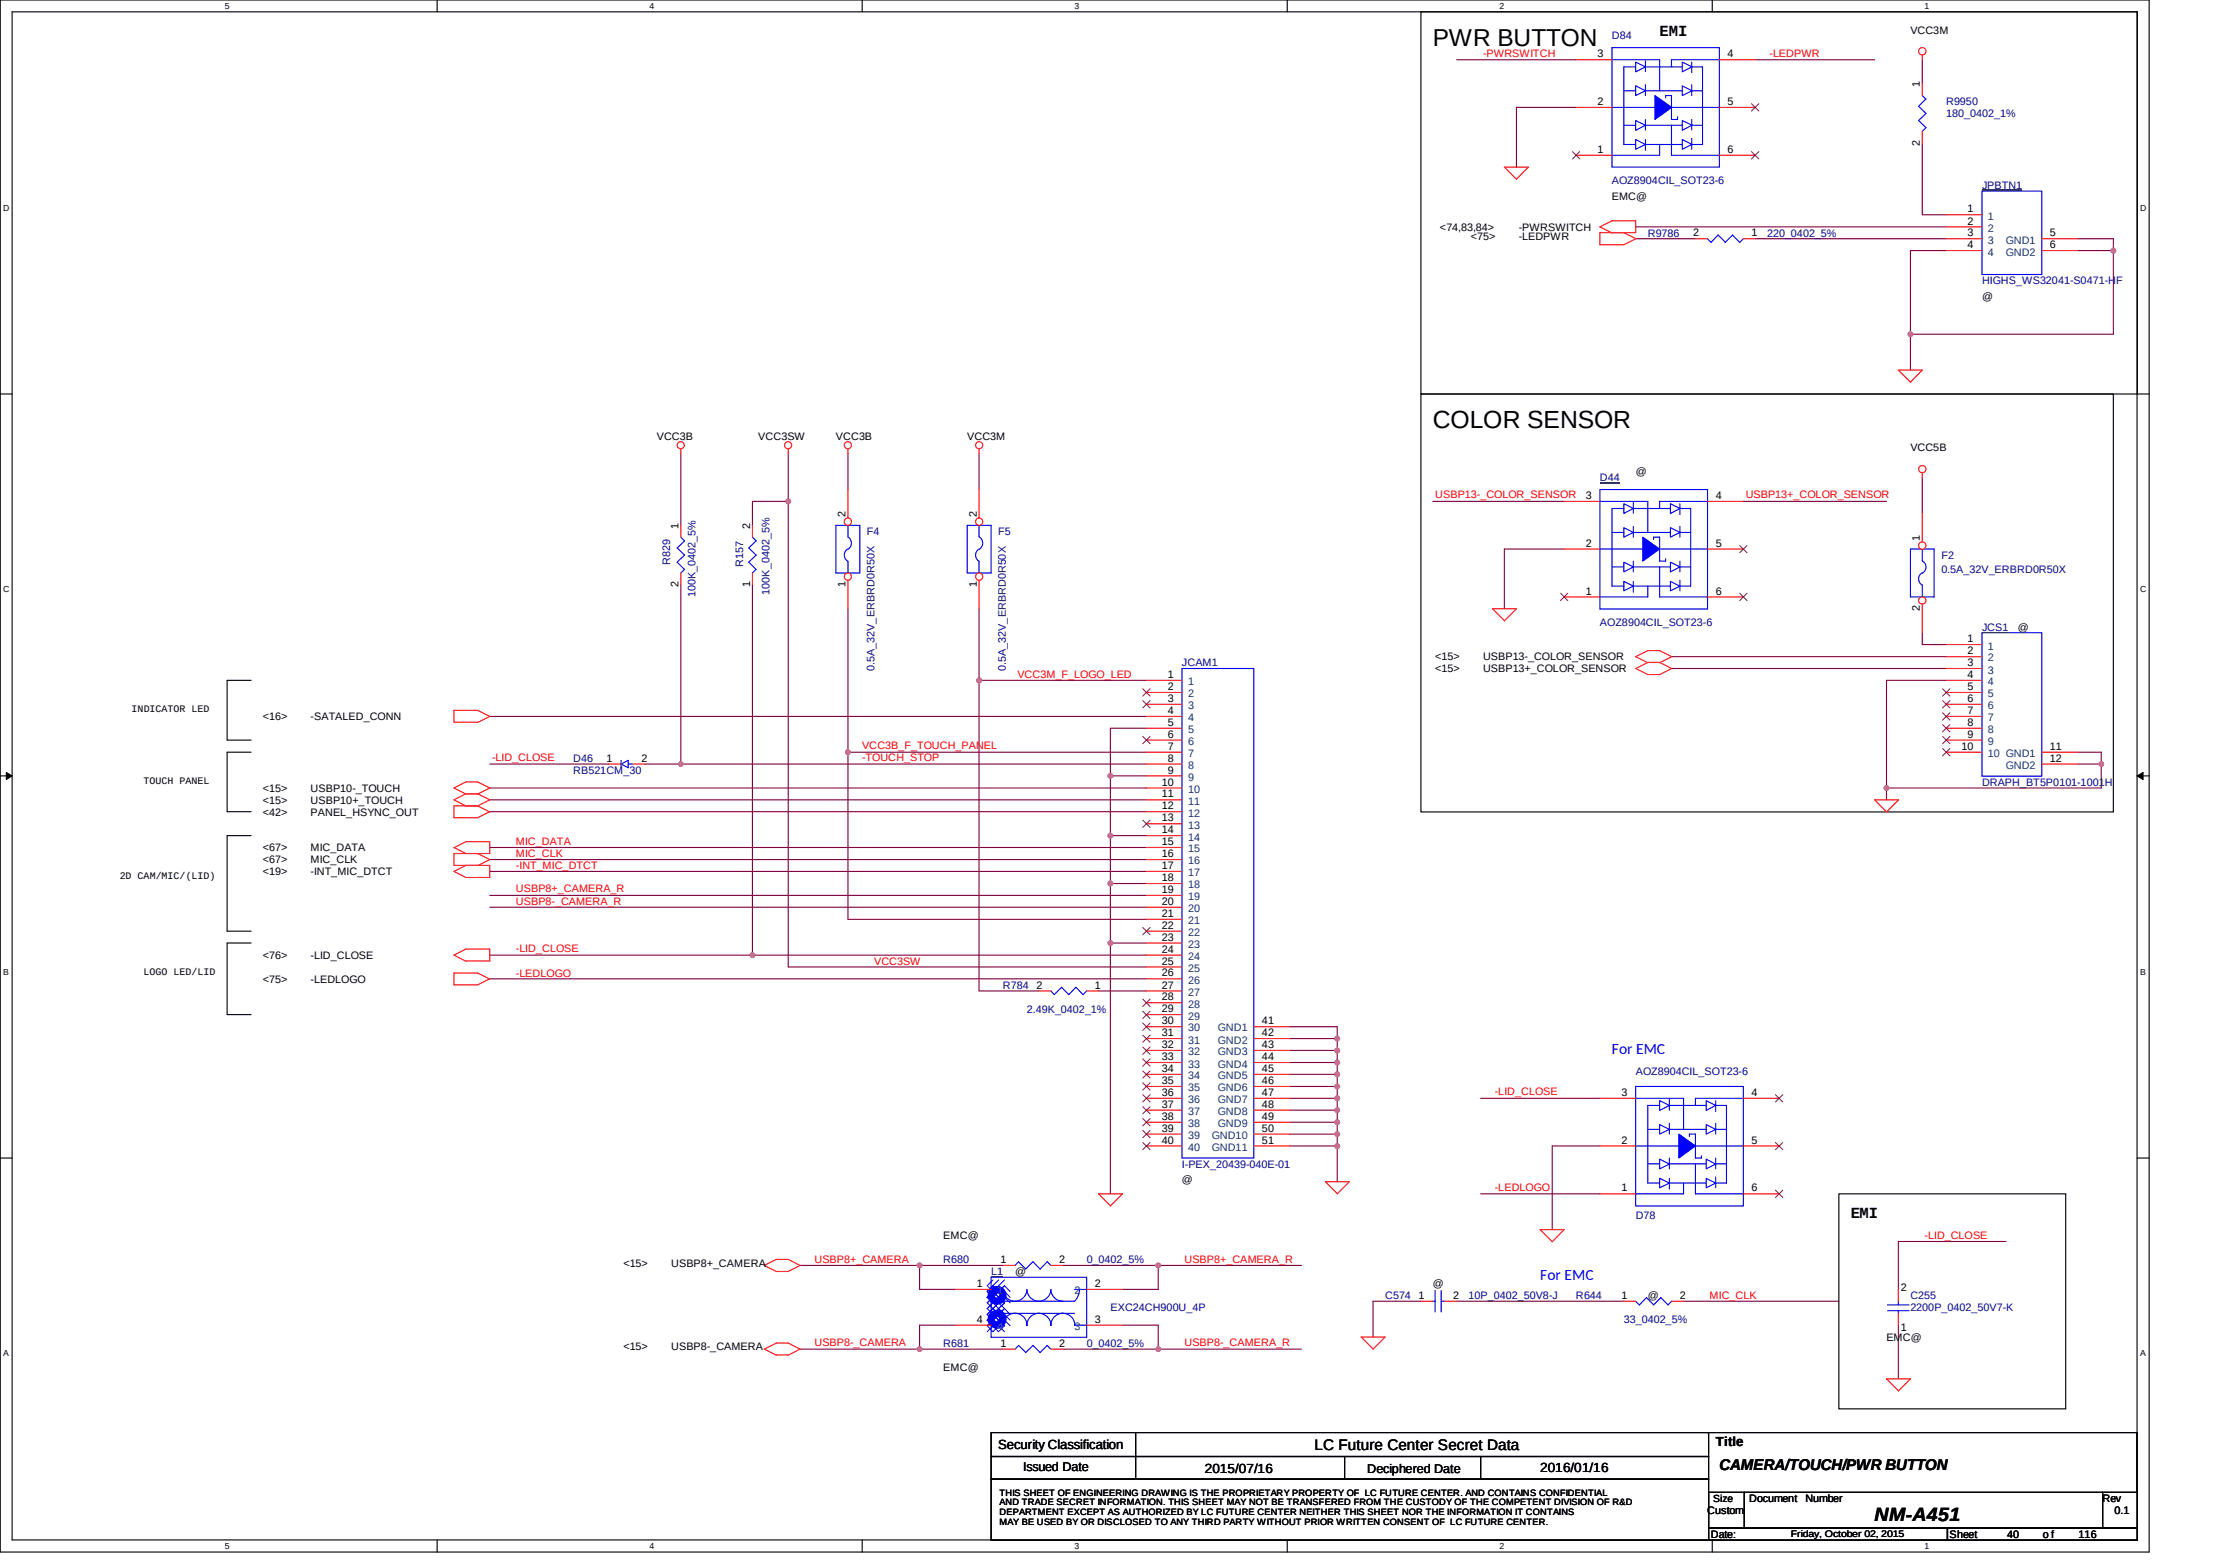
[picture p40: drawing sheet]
<svg xmlns="http://www.w3.org/2000/svg" width="297mm" height="210mm" viewBox="0 0 297 210" stroke-linecap="round" stroke-linejoin="round" font-family="sans-serif">
<defs><g id="words">
<g font-size="3.3">
<text x="192.1" y="6.2">PWR BUTTON</text>
<text x="192.1" y="57.4">COLOR SENSOR</text>
</g>
<text font-size="2.6" x="251.3" y="203.9">NM-A451</text>
<g font-size="2.1">
<text x="222.5" y="4.8">EMI</text>
<text x="248.1" y="163.2">EMI</text>
<text x="230.5" y="197.1">CAMERA/TOUCH/PWR BUTTON</text>
</g>
<g font-size="2.1" fill="#00f">
<text x="216.1" y="141.2">For EMC</text>
<text x="206.4" y="171.6">For EMC</text>
</g>
<text font-size="2" x="176.2" y="194.3">LC Future Center Secret Data</text>
<g font-size="1.8">
<text x="133.8" y="194.2">Security Classification</text>
<text x="161.5" y="197.5">2015/07/16</text>
<text x="206.4" y="197.3">2016/01/16</text>
<text x="230" y="193.8">Title</text>
</g>
<g font-size="1.7">
<text x="137.2" y="197.2">Issued Date</text>
<text x="183.3" y="197.4">Deciphered Date</text>
</g>
<g font-size="1.4" fill="#000080">
<text x="216.1" y="5.3">D84</text>
<text x="260.9" y="14.1">R9950</text>
<text x="260.9" y="15.7">180_0402_1%</text>
<text x="216.1" y="24.7">AOZ8904CIL_SOT23-6</text>
<text x="265.7" y="25.3">JPBTN1</text>
<text x="220.9" y="31.7">R9786</text>
<text x="236.9" y="31.7">220_0402_5%</text>
<text x="265.7" y="38.1">HIGHS_WS32041-S0471-HF</text>
<text x="214.5" y="64.5">D44</text>
<text x="116.2" y="71.7">F4</text>
<text x="133.8" y="71.7">F5</text>
<text x="89.9" y="75.7" transform="rotate(-90 89.9 75.7)">R829</text>
<text x="99.6" y="76" transform="rotate(-90 99.6 76)">R157</text>
<text x="260.2" y="74.9">F2</text>
<text x="260.2" y="76.8">0.5A_32V_ERBRD0R50X</text>
<text x="93.2" y="80" transform="rotate(-90 93.2 80)">100K_0402_5%</text>
<text x="103.2" y="79.7" transform="rotate(-90 103.2 79.7)">100K_0402_5%</text>
<text x="214.5" y="83.9">AOZ8904CIL_SOT23-6</text>
<text x="117.2" y="89.9" transform="rotate(-90 117.2 89.9)">0.5A_32V_ERBRD0R50X</text>
<text x="134.8" y="89.9" transform="rotate(-90 134.8 89.9)">0.5A_32V_ERBRD0R50X</text>
<text x="158.4" y="89.3">JCAM1</text>
<text x="265.7" y="84.5">JCS1</text>
<text x="76.8" y="102.1">D46</text>
<text x="76.8" y="103.7">RB521CM_30</text>
<text x="265.7" y="105.3">DRAPH_BT5P0101-1001H</text>
<text x="134.4" y="132.5">R784</text>
<text x="137.7" y="135.7">2.49K_0402_1%</text>
<text x="219.3" y="144">AOZ8904CIL_SOT23-6</text>
<text x="158.4" y="156.5">I-PEX_20439-040E-01</text>
<text x="219.3" y="163.4">D78</text>
<text x="126.4" y="169.3">R680</text>
<text x="132.9" y="170.9">L1</text>
<text x="145.7" y="169.3">0_0402_5%</text>
<text x="148.8" y="175.7">EXC24CH900U_4P</text>
<text x="185.7" y="174.1">C574</text>
<text x="196.8" y="174.1">10P_0402_50V8-J</text>
<text x="211.2" y="174.1">R644</text>
<text x="217.7" y="177.3">33_0402_5%</text>
<text x="256.1" y="174.1">C255</text>
<text x="256.1" y="175.7">2200P_0402_50V7-K</text>
<text x="126.4" y="180.5">R681</text>
<text x="145.7" y="180.5">0_0402_5%</text>
</g>
<g font-size="1.4">
<text x="256.1" y="4.5">VCC3M</text>
<text x="214.1" y="7.7">3</text>
<text x="231.6" y="7.7">4</text>
<text x="257.4" y="11.7" transform="rotate(-90 257.4 11.7)">1</text>
<text x="214.1" y="14.1">2</text>
<text x="231.6" y="14.1">5</text>
<text x="214.1" y="20.5">1</text>
<text x="231.6" y="20.5">6</text>
<text x="257.4" y="19.5" transform="rotate(-90 257.4 19.5)">2</text>
<text x="216.1" y="26.7">EMC@</text>
<text x="263.7" y="28.5">1</text>
<text x="193" y="30.9">&lt;74,83,84&gt;</text>
<text x="197.2" y="32.2">&lt;75&gt;</text>
<text x="203.6" y="32.2">-LEDPWR</text>
<text x="203.6" y="30.9">-PWRSWITCH</text>
<text x="226.9" y="31.7">2</text>
<text x="234.8" y="31.7">1</text>
<text x="263.7" y="30.1">2</text>
<text x="263.7" y="31.7">3</text>
<text x="263.7" y="33.3">4</text>
<text x="274.8" y="31.7">5</text>
<text x="274.8" y="33.3">6</text>
<text x="265.7" y="40.2">@</text>
<text x="88.1" y="58.9">VCC3B</text>
<text x="101.6" y="58.9">VCC3SW</text>
<text x="112" y="58.9">VCC3B</text>
<text x="129.6" y="58.9">VCC3M</text>
<text x="219.3" y="63.7">@</text>
<text x="256.1" y="60.5">VCC5B</text>
<text x="90.9" y="70.9" transform="rotate(-90 90.9 70.9)">1</text>
<text x="100.5" y="70.9" transform="rotate(-90 100.5 70.9)">2</text>
<text x="113.3" y="69.3" transform="rotate(-90 113.3 69.3)">2</text>
<text x="130.9" y="69.3" transform="rotate(-90 130.9 69.3)">2</text>
<text x="212.5" y="66.9">3</text>
<text x="230" y="66.9">4</text>
<text x="212.5" y="73.3">2</text>
<text x="230" y="73.3">5</text>
<text x="257.4" y="72.5" transform="rotate(-90 257.4 72.5)">1</text>
<text x="90.9" y="78.7" transform="rotate(-90 90.9 78.7)">2</text>
<text x="100.5" y="78.7" transform="rotate(-90 100.5 78.7)">1</text>
<text x="113.3" y="78.7" transform="rotate(-90 113.3 78.7)">1</text>
<text x="130.9" y="78.7" transform="rotate(-90 130.9 78.7)">1</text>
<text x="212.5" y="79.7">1</text>
<text x="230" y="79.7">6</text>
<text x="257.4" y="81.9" transform="rotate(-90 257.4 81.9)">2</text>
<text x="192.4" y="88.5">&lt;15&gt;</text>
<text x="198.8" y="88.5">USBP13-_COLOR_SENSOR</text>
<text x="263.7" y="86.1">1</text>
<text x="263.7" y="87.7">2</text>
<text x="263.7" y="89.3">3</text>
<text x="270.5" y="84.5">@</text>
<text x="156.5" y="90.9">1</text>
<text x="156.5" y="92.5">2</text>
<text x="156.5" y="94.1">3</text>
<text x="156.5" y="95.7">4</text>
<text x="192.4" y="90.1">&lt;15&gt;</text>
<text x="198.8" y="90.1">USBP13+_COLOR_SENSOR</text>
<text x="263.7" y="90.9">4</text>
<text x="263.7" y="92.5">5</text>
<text x="263.7" y="94.1">6</text>
<text x="263.7" y="95.7">7</text>
<text x="35.2" y="96.5">&lt;16&gt;</text>
<text x="41.6" y="96.5">-SATALED_CONN</text>
<text x="156.5" y="97.3">5</text>
<text x="156.5" y="98.9">6</text>
<text x="156.5" y="100.5">7</text>
<text x="262.9" y="100.5">10</text>
<text x="263.7" y="97.3">8</text>
<text x="263.7" y="98.9">9</text>
<text x="274.8" y="100.5">11</text>
<text x="35.2" y="106.1">&lt;15&gt;</text>
<text x="35.2" y="107.7">&lt;15&gt;</text>
<text x="41.6" y="106.1">USBP10-_TOUCH</text>
<text x="41.6" y="107.7">USBP10+_TOUCH</text>
<text x="81.3" y="102.1">1</text>
<text x="86" y="102.1">2</text>
<text x="155.7" y="105.3">10</text>
<text x="155.7" y="106.9">11</text>
<text x="156.5" y="102.1">8</text>
<text x="156.5" y="103.7">9</text>
<text x="274.8" y="102.1">12</text>
<text x="35.2" y="109.3">&lt;42&gt;</text>
<text x="41.6" y="109.3">PANEL_HSYNC_OUT</text>
<text x="155.7" y="108.5">12</text>
<text x="155.7" y="110.1">13</text>
<text x="155.7" y="111.7">14</text>
<text x="155.7" y="113.3">15</text>
<text x="35.2" y="115.7">&lt;67&gt;</text>
<text x="35.2" y="114.1">&lt;67&gt;</text>
<text x="35.2" y="117.3">&lt;19&gt;</text>
<text x="41.6" y="115.7">MIC_CLK</text>
<text x="41.6" y="114.1">MIC_DATA</text>
<text x="41.6" y="117.3">-INT_MIC_DTCT</text>
<text x="155.7" y="114.9">16</text>
<text x="155.7" y="116.5">17</text>
<text x="155.7" y="118.1">18</text>
<text x="155.7" y="119.7">19</text>
<text x="155.7" y="121.3">20</text>
<text x="155.7" y="122.9">21</text>
<text x="155.7" y="124.5">22</text>
<text x="35.2" y="131.7">&lt;75&gt;</text>
<text x="35.2" y="128.5">&lt;76&gt;</text>
<text x="41.6" y="131.7">-LEDLOGO</text>
<text x="41.6" y="128.5">-LID_CLOSE</text>
<text x="155.7" y="126.1">23</text>
<text x="155.7" y="127.7">24</text>
<text x="155.7" y="129.3">25</text>
<text x="155.7" y="130.9">26</text>
<text x="138.9" y="132.5">2</text>
<text x="146.8" y="132.5">1</text>
<text x="155.7" y="132.5">27</text>
<text x="155.7" y="134.1">28</text>
<text x="155.7" y="135.7">29</text>
<text x="155.7" y="137.3">30</text>
<text x="169.2" y="137.3">41</text>
<text x="155.7" y="138.9">31</text>
<text x="155.7" y="140.5">32</text>
<text x="155.7" y="142.1">33</text>
<text x="155.7" y="143.7">34</text>
<text x="169.2" y="138.9">42</text>
<text x="169.2" y="140.5">43</text>
<text x="169.2" y="142.1">44</text>
<text x="169.2" y="143.7">45</text>
<text x="155.7" y="145.3">35</text>
<text x="155.7" y="146.9">36</text>
<text x="155.7" y="148.5">37</text>
<text x="169.2" y="145.3">46</text>
<text x="169.2" y="146.9">47</text>
<text x="169.2" y="148.5">48</text>
<text x="217.3" y="146.9">3</text>
<text x="234.8" y="146.9">4</text>
<text x="155.7" y="150.1">38</text>
<text x="155.7" y="151.7">39</text>
<text x="155.7" y="153.3">40</text>
<text x="169.2" y="150.1">49</text>
<text x="169.2" y="151.7">50</text>
<text x="169.2" y="153.3">51</text>
<text x="217.3" y="153.3">2</text>
<text x="234.8" y="153.3">5</text>
<text x="158.4" y="158.6">@</text>
<text x="217.3" y="159.7">1</text>
<text x="234.8" y="159.7">6</text>
<text x="126.4" y="166.1">EMC@</text>
<text x="83.6" y="169.8">&lt;15&gt;</text>
<text x="90" y="169.8">USBP8+_CAMERA</text>
<text x="130.9" y="172.5">1</text>
<text x="134.1" y="169.3">1</text>
<text x="136.1" y="170.9">@</text>
<text x="142" y="169.3">2</text>
<text x="146.8" y="172.5">2</text>
<text x="192.1" y="172.5">@</text>
<text x="254.8" y="173">2</text>
<text x="130.9" y="177.3">4</text>
<text x="146.8" y="177.3">3</text>
<text x="190.1" y="174.1">1</text>
<text x="194.8" y="174.1">2</text>
<text x="217.3" y="174.1">1</text>
<text x="220.9" y="174.1">@</text>
<text x="225.2" y="174.1">2</text>
<text x="252.9" y="179.7">EMC@</text>
<text x="254.8" y="178.4">1</text>
<text x="83.6" y="181">&lt;15&gt;</text>
<text x="90" y="181">USBP8-_CAMERA</text>
<text x="126.4" y="183.7">EMC@</text>
<text x="134.1" y="180.5">1</text>
<text x="142" y="180.5">2</text>
<text x="228.8" y="202.9">Custom</text>
<text x="229.7" y="201.3">Size</text>
<text x="234.5" y="201.3">Document</text>
<text x="242" y="201.3">Number</text>
<text x="281.8" y="201.3">Rev</text>
<text x="283.4" y="202.9">0.1</text>
<text x="229.3" y="206.1">Date:</text>
<text x="261.3" y="206.1">Sheet</text>
<text x="269" y="206.1">40</text>
<text x="273.8" y="206.1">o f</text>
<text x="278.6" y="206.1">116</text>
</g>
<g font-size="1.4" fill="#f00">
<text x="198.8" y="7.7">-PWRSWITCH</text>
<text x="237.2" y="7.7">-LEDPWR</text>
<text x="192.4" y="66.8">USBP13-_COLOR_SENSOR</text>
<text x="234" y="66.8">USBP13+_COLOR_SENSOR</text>
<text x="136.4" y="90.8">VCC3M_F_LOGO_LED</text>
<text x="115.6" y="100.4">VCC3B_F_TOUCH_PANEL</text>
<text x="66" y="102">-LID_CLOSE</text>
<text x="115.6" y="102">-TOUCH_STOP</text>
<text x="69.1" y="113.2">MIC_DATA</text>
<text x="69.1" y="114.8">MIC_CLK</text>
<text x="69.1" y="116.5">-INT_MIC_DTCT</text>
<text x="69.1" y="119.6">USBP8+_CAMERA_R</text>
<text x="69.1" y="121.2">USBP8-_CAMERA_R</text>
<text x="69.1" y="130.9">-LEDLOGO</text>
<text x="69.1" y="127.6">-LID_CLOSE</text>
<text x="117.2" y="129.3">VCC3SW</text>
<text x="200.4" y="146.8">-LID_CLOSE</text>
<text x="200.4" y="159.7">-LEDLOGO</text>
<text x="258" y="166.1">-LID_CLOSE</text>
<text x="109.2" y="169.3">USBP8+_CAMERA</text>
<text x="158.8" y="169.3">USBP8+_CAMERA_R</text>
<text x="229.2" y="174.1">MIC_CLK</text>
<text x="109.2" y="180.4">USBP8-_CAMERA</text>
<text x="158.8" y="180.4">USBP8-_CAMERA_R</text>
</g>
<g font-size="1.4" fill="#004080">
<text x="266.5" y="29.5">1</text>
<text x="266.5" y="31">2</text>
<text x="266.5" y="32.7">3</text>
<text x="266.5" y="34.3">4</text>
<text x="268.9" y="32.7">GND1</text>
<text x="268.9" y="34.3">GND2</text>
<text x="266.5" y="87.1">1</text>
<text x="266.5" y="88.7">2</text>
<text x="159.2" y="91.9">1</text>
<text x="159.2" y="93.5">2</text>
<text x="159.2" y="95.1">3</text>
<text x="266.5" y="90.3">3</text>
<text x="266.5" y="91.9">4</text>
<text x="266.5" y="93.5">5</text>
<text x="266.5" y="95.1">6</text>
<text x="159.2" y="96.7">4</text>
<text x="159.2" y="98.2">5</text>
<text x="159.2" y="99.9">6</text>
<text x="159.2" y="101.5">7</text>
<text x="266.5" y="96.7">7</text>
<text x="266.5" y="98.2">8</text>
<text x="266.5" y="99.9">9</text>
<text x="266.5" y="101.5">10 GND1</text>
<text x="159.2" y="103">8</text>
<text x="159.2" y="104.7">9</text>
<text x="159.2" y="106.3">10</text>
<text x="159.2" y="107.8">11</text>
<text x="268.9" y="103">GND2</text>
<text x="159.2" y="109.5">12</text>
<text x="159.2" y="111.1">13</text>
<text x="159.2" y="112.7">14</text>
<text x="159.2" y="114.3">15</text>
<text x="159.2" y="115.9">16</text>
<text x="159.2" y="117.5">17</text>
<text x="159.2" y="119.1">18</text>
<text x="159.2" y="120.7">19</text>
<text x="159.2" y="122.3">20</text>
<text x="159.2" y="123.9">21</text>
<text x="159.2" y="125.4">22</text>
<text x="159.2" y="127.1">23</text>
<text x="159.2" y="128.7">24</text>
<text x="159.2" y="130.2">25</text>
<text x="159.2" y="131.9">26</text>
<text x="159.2" y="133.5">27</text>
<text x="159.2" y="135">28</text>
<text x="159.2" y="136.7">29</text>
<text x="159.2" y="138.3">30</text>
<text x="159.2" y="139.9">31</text>
<text x="159.2" y="141.5">32</text>
<text x="159.2" y="143.1">33</text>
<text x="163.2" y="138.3">GND1</text>
<text x="163.2" y="139.9">GND2</text>
<text x="163.2" y="141.5">GND3</text>
<text x="163.2" y="143.1">GND4</text>
<text x="159.2" y="144.7">34</text>
<text x="159.2" y="146.3">35</text>
<text x="159.2" y="147.9">36</text>
<text x="159.2" y="149.5">37</text>
<text x="163.2" y="144.7">GND5</text>
<text x="163.2" y="146.3">GND6</text>
<text x="163.2" y="147.9">GND7</text>
<text x="163.2" y="149.5">GND8</text>
<text x="159.2" y="151.1">38</text>
<text x="159.2" y="152.7">39</text>
<text x="159.2" y="154.3">40</text>
<text x="162.4" y="152.7">GND10</text>
<text x="162.4" y="154.3">GND11</text>
<text x="163.2" y="151.1">GND9</text>
<text x="133.7" y="173.5">1</text>
<text x="144" y="173.5">2</text>
<text x="133.7" y="178.3">4</text>
<text x="144" y="178.3">3</text>
</g>
<g font-size="1.3">
<text x="17.6" y="95.4">INDICATOR LED</text>
<text x="19.2" y="105">TOUCH PANEL</text>
<text x="16.1" y="117.8">2D CAM/MIC/(LID)</text>
<text x="19.2" y="130.6">LOGO LED/LID</text>
<text x="240.1" y="206">Friday, October 02, 2015</text>
</g>
<g font-size="1.2">
<text x="30.1" y="1.2">5</text>
<text x="87.1" y="1.2">4</text>
<text x="144" y="1.2">3</text>
<text x="201" y="1.2">2</text>
<text x="258" y="1.2">1</text>
<text x=".4" y="28.2">D</text>
<text x="286.9" y="28.2">D</text>
<text x=".4" y="79.4">C</text>
<text x="286.9" y="79.4">C</text>
<text x=".4" y="130.6">B</text>
<text x="286.9" y="130.6">B</text>
<text x=".4" y="181.8">A</text>
<text x="286.9" y="181.8">A</text>
<text x="134" y="200.5">THIS SHEET OF ENGINEERING DRAWING IS THE PROPRIETARY PROPERTY OF LC FUTURE CENTER. AND CONTAINS CONFIDENTIAL</text>
<text x="134" y="201.8">AND TRADE SECRET INFORMATION. THIS SHEET MAY NOT BE TRANSFERED FROM THE CUSTODY OF THE COMPETENT DIVISION OF R&amp;D</text>
<text x="134" y="203.1">DEPARTMENT EXCEPT AS AUTHORIZED BY LC FUTURE CENTER NEITHER THIS SHEET NOR THE INFORMATION IT CONTAINS</text>
<text x="30.1" y="207.6">5</text>
<text x="87.1" y="207.6">4</text>
<text x="134" y="204.4">MAY BE USED BY OR DISCLOSED TO ANY THIRD PARTY WITHOUT PRIOR WRITTEN CONSENT OF LC FUTURE CENTER.</text>
<text x="144" y="207.6">3</text>
<text x="201" y="207.6">2</text>
<text x="258" y="207.6">1</text>
</g>
</g></defs>
<path d="M0 0h288.1v208h-288.1zM1.6 1.6h284.9v204.8h-284.9z" fill="none" stroke="#000" stroke-width=".15"/>
<g fill="#fff">
<path d="M30.1 .1h.7v1.3h-.7z" fill-rule="evenodd"/>
<path d="M30.1 206.6h.7v1.3h-.7z" fill-rule="evenodd"/>
</g>
<path d="M58.6 0v1.6M58.6 206.4v1.6" fill="none" stroke="#000" stroke-width=".15"/>
<g fill="#fff">
<path d="M87.1 .1h.6v1.3h-.6z" fill-rule="evenodd"/>
<path d="M87.1 206.6h.6v1.3h-.6z" fill-rule="evenodd"/>
</g>
<path d="M115.6 0v1.6M115.6 206.4v1.6" fill="none" stroke="#000" stroke-width=".15"/>
<g fill="#fff">
<path d="M144 .1h.7v1.3h-.7z" fill-rule="evenodd"/>
<path d="M144 206.6h.7v1.3h-.7z" fill-rule="evenodd"/>
</g>
<path d="M172.5 0v1.6M172.5 206.4v1.6" fill="none" stroke="#000" stroke-width=".15"/>
<g fill="#fff">
<path d="M201 .1h.6v1.3h-.6z" fill-rule="evenodd"/>
<path d="M201 206.6h.6v1.3h-.6z" fill-rule="evenodd"/>
</g>
<path d="M229.5 0v1.6M229.5 206.4v1.6" fill="none" stroke="#000" stroke-width=".15"/>
<g fill="#fff">
<path d="M258 .1h.6v1.3h-.6z" fill-rule="evenodd"/>
<path d="M258 206.6h.6v1.3h-.6z" fill-rule="evenodd"/>
<path d="M.4 27.2h.9v1.3h-.9z" fill-rule="evenodd"/>
<path d="M286.9 27.2h.8v1.3h-.8z" fill-rule="evenodd"/>
<path d="M.4 78.4h.9v1.3h-.9z" fill-rule="evenodd"/>
<path d="M286.9 78.4h.8v1.3h-.8z" fill-rule="evenodd"/>
</g>
<path d="M0 52.8h1.6M286.5 52.8h1.6" fill="none" stroke="#000" stroke-width=".15"/>
<g fill="#fff">
<path d="M.4 129.6h.8v1.3h-.8z" fill-rule="evenodd"/>
<path d="M286.9 129.6h.8v1.3h-.8z" fill-rule="evenodd"/>
</g>
<path d="M0 104h1.6M286.5 104h1.6" fill="none" stroke="#000" stroke-width=".15"/>
<path d="M.8 103.5l.8 .5-.8 .5zM286.5 104l.8-.5v1z" fill="#000"/>
<path d="M.8 103.5l.8 .5-.8 .5zM286.5 104l.8-.5v1z" fill="none" stroke="#000" stroke-width=".13"/>
<g fill="#fff">
<path d="M.4 180.8h.8v1.3h-.8z" fill-rule="evenodd"/>
<path d="M286.9 180.8h.8v1.3h-.8z" fill-rule="evenodd"/>
</g>
<path d="M190.5 1.6h96v51.2h-96zM190.5 52.8h92.8v56h-92.8zM33.7 91.2h-3.3v8h3.3M33.7 100.8h-3.3v8h3.3M33.7 112h-3.3v12.8h3.3M33.7 126.4h-3.3v9.6h3.3M0 155.2h1.6M286.5 155.2h1.6M246.5 160h30.4v28.8h-30.4z" fill="none" stroke="#000" stroke-width=".15"/>
<path d="M257.7 86.4h3.2M260.9 91.2h-8v14.4" fill="none" stroke="#800040" stroke-width=".15"/>
<circle cx="252.9" cy="105.6" r=".32" fill="#f0f"/>
<circle cx="252.9" cy="105.6" r=".32" fill="none" stroke="#f0f" stroke-width=".15"/>
<path d="M257.7 19.2v9.6h3.2M219.3 30.4h41.6M219.3 32h8M235.3 32h25.6M256.1 33.6v11.2M257.7 64v4.8M224 88h36.9M224 89.6h36.9M257.7 84.8v1.6" fill="none" stroke="#800040" stroke-width=".15"/>
<circle cx="256.1" cy="44.8" r=".32" fill="#f0f"/>
<circle cx="256.1" cy="44.8" r=".32" fill="none" stroke="#f0f" stroke-width=".15"/>
<path d="M257.7 8v3.2M256.1 33.6h4.8M278.5 33.6h4.8M278.5 32h4.8v12.8h-27.2v4.8M192.1 67.2h17.6M233.6 67.2h19.3" fill="none" stroke="#800040" stroke-width=".15"/>
<circle cx="283.3" cy="33.6" r=".33" fill="#f0f"/>
<circle cx="283.3" cy="33.6" r=".33" fill="none" stroke="#f0f" stroke-width=".15"/>
<path d="M105.7 67.2v62.4h47.9" fill="none" stroke="#800040" stroke-width=".15"/>
<circle cx="105.7" cy="67.2" r=".32" fill="#f0f"/>
<circle cx="105.7" cy="67.2" r=".32" fill="none" stroke="#f0f" stroke-width=".15"/>
<path d="M65.7 131.2h87.9M148.8 126.4v33.6" fill="none" stroke="#800040" stroke-width=".15"/>
<circle cx="148.8" cy="126.4" r=".32" fill="#f0f"/>
<circle cx="148.8" cy="126.4" r=".32" fill="none" stroke="#f0f" stroke-width=".15"/>
<path d="M148.8 112v14.4h4.8M148.8 118.4h4.8" fill="none" stroke="#800040" stroke-width=".15"/>
<circle cx="148.8" cy="118.4" r=".32" fill="#f0f"/>
<circle cx="148.8" cy="118.4" r=".32" fill="none" stroke="#f0f" stroke-width=".15"/>
<path d="M153.6 97.6h-4.8v14.4M148.8 104h4.8" fill="none" stroke="#800040" stroke-width=".15"/>
<circle cx="148.8" cy="104" r=".32" fill="#f0f"/>
<circle cx="148.8" cy="104" r=".32" fill="none" stroke="#f0f" stroke-width=".15"/>
<circle cx="148.8" cy="112" r=".32" fill="#f0f"/>
<circle cx="148.8" cy="112" r=".32" fill="none" stroke="#f0f" stroke-width=".15"/>
<path d="M131.2 60.8v4.8M153.6 91.2h-22.4v41.6M113.7 100.8v22.4h39.9" fill="none" stroke="#800040" stroke-width=".15"/>
<circle cx="131.2" cy="91.2" r=".34" fill="#f0f"/>
<circle cx="131.2" cy="91.2" r=".34" fill="none" stroke="#f0f" stroke-width=".15"/>
<path d="M91.3 60.8v9.6M105.7 60.8v6.4h-4.8v3.2M113.7 60.8v4.8M131.2 81.6v9.6M148.8 112h4.8M131.2 132.8h8M147.2 132.8h6.4M179.2 153.6v4.8" fill="none" stroke="#800040" stroke-width=".15"/>
<circle cx="179.2" cy="153.6" r=".32" fill="#f0f"/>
<circle cx="179.2" cy="153.6" r=".32" fill="none" stroke="#f0f" stroke-width=".15"/>
<path d="M172.9 153.6h6.3M172.9 150.4h6.3v1.6h-6.3" fill="none" stroke="#800040" stroke-width=".15"/>
<circle cx="179.2" cy="150.4" r=".32" fill="#f0f"/>
<circle cx="179.2" cy="150.4" r=".32" fill="none" stroke="#f0f" stroke-width=".15"/>
<path d="M179.2 148.8v1.6" fill="none" stroke="#800040" stroke-width=".15"/>
<circle cx="179.2" cy="148.8" r=".32" fill="#f0f"/>
<circle cx="179.2" cy="148.8" r=".32" fill="none" stroke="#f0f" stroke-width=".15"/>
<path d="M172.9 147.2h6.3v1.6h-6.3" fill="none" stroke="#800040" stroke-width=".15"/>
<circle cx="179.2" cy="147.2" r=".32" fill="#f0f"/>
<circle cx="179.2" cy="147.2" r=".32" fill="none" stroke="#f0f" stroke-width=".15"/>
<path d="M172.9 145.6h6.3M179.2 144v3.2" fill="none" stroke="#800040" stroke-width=".15"/>
<circle cx="179.2" cy="145.6" r=".32" fill="#f0f"/>
<circle cx="179.2" cy="145.6" r=".32" fill="none" stroke="#f0f" stroke-width=".15"/>
<circle cx="179.2" cy="144" r=".32" fill="#f0f"/>
<circle cx="179.2" cy="144" r=".32" fill="none" stroke="#f0f" stroke-width=".15"/>
<path d="M179.2 142.4v1.6h-6.3" fill="none" stroke="#800040" stroke-width=".15"/>
<circle cx="179.2" cy="142.4" r=".32" fill="#f0f"/>
<circle cx="179.2" cy="142.4" r=".32" fill="none" stroke="#f0f" stroke-width=".15"/>
<path d="M179.2 139.2v3.2h-6.3M172.9 140.8h6.3" fill="none" stroke="#800040" stroke-width=".15"/>
<circle cx="179.2" cy="140.8" r=".32" fill="#f0f"/>
<circle cx="179.2" cy="140.8" r=".32" fill="none" stroke="#f0f" stroke-width=".15"/>
<circle cx="179.2" cy="139.2" r=".32" fill="#f0f"/>
<circle cx="179.2" cy="139.2" r=".32" fill="none" stroke="#f0f" stroke-width=".15"/>
<path d="M172.9 137.6h6.3v1.6h-6.3M179.2 152v1.6" fill="none" stroke="#800040" stroke-width=".15"/>
<circle cx="179.2" cy="152" r=".32" fill="#f0f"/>
<circle cx="179.2" cy="152" r=".32" fill="none" stroke="#f0f" stroke-width=".15"/>
<path d="M65.7 96h87.9M113.7 81.6v19.2h39.9" fill="none" stroke="#800040" stroke-width=".15"/>
<circle cx="113.7" cy="100.8" r=".32" fill="#f0f"/>
<circle cx="113.7" cy="100.8" r=".32" fill="none" stroke="#f0f" stroke-width=".15"/>
<path d="M100.9 78.4v49.6h52.7M65.7 107.2h87.9M65.7 105.6h87.9M65.7 115.2h87.9M65.7 108.8h87.9M65.7 113.6h87.9M65.7 116.8h87.9M65.7 121.6h87.9M65.7 120h87.9" fill="none" stroke="#800040" stroke-width=".15"/>
<circle cx="100.9" cy="128" r=".32" fill="#f0f"/>
<circle cx="100.9" cy="128" r=".32" fill="none" stroke="#f0f" stroke-width=".15"/>
<path d="M65.7 128h35.2M107.2 169.6h27.2M150.5 172.8h4.8M150.5 177.6h4.8v3.2h19.1M155.3 169.6h19.1" fill="none" stroke="#800040" stroke-width=".15"/>
<circle cx="123.3" cy="169.6" r=".32" fill="#f0f"/>
<circle cx="123.3" cy="169.6" r=".32" fill="none" stroke="#f0f" stroke-width=".15"/>
<path d="M123.3 169.6v3.2M142.5 169.6h12.8v3.2" fill="none" stroke="#800040" stroke-width=".15"/>
<circle cx="155.3" cy="169.6" r=".32" fill="#f0f"/>
<circle cx="155.3" cy="169.6" r=".32" fill="none" stroke="#f0f" stroke-width=".15"/>
<path d="M107.2 180.8h16.1" fill="none" stroke="#800040" stroke-width=".15"/>
<circle cx="123.3" cy="180.8" r=".32" fill="#f0f"/>
<circle cx="123.3" cy="180.8" r=".32" fill="none" stroke="#f0f" stroke-width=".15"/>
<path d="M123.3 177.6v3.2h11.1M142.5 180.8h12.8" fill="none" stroke="#800040" stroke-width=".15"/>
<circle cx="155.3" cy="180.8" r=".32" fill="#f0f"/>
<circle cx="155.3" cy="180.8" r=".32" fill="none" stroke="#f0f" stroke-width=".15"/>
<path d="M278.5 100.8h3.2v4.8h-28.8v1.6M278.5 102.4h3.2M190.5 174.4h-6.5v4.8M195.3 174.4h22.4M225.7 174.4h20.8M254.5 177.6v7.2M268.9 166.4h-14.4v6.4" fill="none" stroke="#800040" stroke-width=".15"/>
<circle cx="281.7" cy="102.4" r=".32" fill="#f0f"/>
<circle cx="281.7" cy="102.4" r=".32" fill="none" stroke="#f0f" stroke-width=".15"/>
<path d="M91.3 78.4v24M209.7 73.6h-8.1v8M65.7 102.4h15.9M86.4 102.4h67.2M123.3 172.8h4.8M123.3 177.6h4.8" fill="none" stroke="#800040" stroke-width=".15"/>
<circle cx="91.3" cy="102.4" r=".32" fill="#f0f"/>
<circle cx="91.3" cy="102.4" r=".32" fill="none" stroke="#f0f" stroke-width=".15"/>
<path d="M195.3 8h15.9M211.2 14.4h-7.9v8M235.3 8h16M198.5 147.2h16M214.5 153.6h-6.4v11.2M198.5 160h16" fill="none" stroke="#800040" stroke-width=".15"/>
<g fill="none" stroke="#f00" stroke-width=".15">
<path d="M257.7 7.3v.7M201.6 22.4h3.3l-1.6 1.6zM217.7 31.2l1.6 .8-1.6 .8h-3.2v-1.6h4.8v-1.6h-3.2l-1.6 .8 1.6 .8M254.5 49.6h3.2l-1.6 1.6zM91.3 60.1v.7M105.7 60.1v.7M113.7 60.1v.7M131.2 60.1v.7M257.7 63.4v.6M64 96.8h-3.1v-1.6h3.1l1.7 .8-1.7 .8M201.6 83.2l1.7-1.6h-3.2l1.6 1.6M219.3 89.6l1.6-.8h1.6l1.6 .8-1.6 .8h-1.6z"/>
<path d="M220.9 88.8l-1.6-.8 1.6-.8h1.6l1.6 .8-1.6 .8M60.9 113.6l1.5-.8h3.3v1.6h-4.8v1.6h4.8v1.6h-3.3l-1.5-.8 1.5-.8M60.9 113.6l1.5 .8M62.4 106.4l-1.5-.8 1.5-.8h1.6l1.7 .8-1.7 .8M62.4 108l-1.5-.8 1.5-.8h1.6l1.7 .8-1.7 .8M64 108h-3.1v1.6h3.1l1.7-.8M64 114.4l1.7 .8-1.7 .8M64 108l1.7 .8M254.5 107.2h-3.2l1.6 1.6 1.6-1.6M62.4 128.8h3.3v-1.6h-3.3l-1.5 .8 1.5 .8M65.7 131.2l-1.7 .8h-3.1v-1.6h3.1l1.7 .8M104 168.8h1.7l1.5 .8-1.5 .8h-1.7"/>
<path d="M104.1 168.8l-1.7 .8 1.7 .8M148.8 161.6l1.7-1.6h-3.3l1.7 1.6M179.2 160l1.7-1.6h-3.2l1.6 1.6M206.4 164.8h3.3l-1.6 1.6zM104 181.6h1.7M104 180h1.7l1.5 .8-1.5 .8M104.1 180l-1.7 .8 1.7 .8M184 180.8l1.7-1.6h-3.2l1.6 1.6M254.5 186.4l1.6-1.6h-3.2l1.6 1.6"/>
<circle cx="257.7" cy="6.9" r=".49"/>
<circle cx="91.2" cy="59.7" r=".48"/>
<circle cx="105.6" cy="59.7" r=".48"/>
<circle cx="113.6" cy="59.7" r=".48"/>
<circle cx="131.2" cy="59.7" r=".48"/>
<circle cx="257.7" cy="62.9" r=".49"/>
</g>
<path d="M132.9 192h96.1v3.2h-96.1zM132.9 195.2h96.1v3.1h-96.1zM132.9 198.3h96.1v8.1h-96.1zM152.2 192v6.3M180.2 195.2v3.1M198.5 195.2v3.1M228.8 192h57.7v8M229 200h4.8v4.8h-4.8zM229 204.8h32.1v1.6h-32.1zM233.8 200h48v4.8h-48zM261 204.8h25.5v1.6h-25.5zM281.8 200h4.7v4.8h-4.7z" fill="none" stroke="#000" stroke-width=".15"/>
<g fill="none" stroke="#00f" stroke-width=".15">
<path d="M216.1 6.4h14.4v16h-14.4zM216.1 8h6.4v4.2M217.7 16.8h1.6M217.7 12.2h1.6M219.3 18.7l1.3 .7-1.3 .6zM219.3 8.3l1.3 .7-1.3 .6zM219.3 11.5l1.3 .7-1.3 .6zM219.3 16.2l1.3 .6-1.3 .7zM219.3 9h-1.6v10.4h1.6M220.6 8.1v1.5M220.6 11.4v1.4M220.6 16v1.4"/>
<path d="M220.6 18.7v1.4M220.6 19.4h4.9M220.6 16.8h4.9M220.6 9h4.9M220.6 12.2h4.9M222.5 19.4v1.4h-6.4M223.3 13.1v-.3h.7v3.2h.9v-.3M224 16.8v4h6.5M225.5 18.7l1.3 .7-1.3 .6zM225.5 11.5l1.3 .7-1.3 .6zM225.5 8.3l1.3 .7-1.3 .6zM225.5 16.2l1.3 .6-1.3 .7z"/>
<path d="M226.8 8.3v1.4M226.8 11.4v1.4M226.8 16v1.4M226.8 18.6v1.4M226.8 9h1.4v10.4h-1.4M226.8 16.8h1.4M226.8 12.2h1.4M230.5 8h-6.5v1"/>
</g>
<path d="M221.8 12.8l2.3 1.6-2.3 1.6z" fill="#00f"/>
<g fill="none" stroke="#00f" stroke-width=".15">
<path d="M216.1 14.4h6.4M221.8 12.8l2.3 1.6-2.3 1.6zM224 14.4h6.5M100.9 72l.5 .5-1 .9 1 1-1 1 1 .9M101.4 76.3l-.5 .5M132.9 172.8h1.5a1.61 1.61 0 0 0 1.6 1.6 1.61 1.61 0 0 0 1.7-1.6 1.61 1.61 0 0 0 1.6 1.6M134.4 176h9.6M139.2 174.4a1.64 1.64 0 0 0 1.7-1.6 1.6 1.6 0 0 0 1.6 1.6M139.2 176a1.61 1.61 0 0 1 1.7 1.7 1.58 1.58 0 0 1 1.6-1.7 1.61 1.61 0 0 1 1.6 1.7v-.1M139.3 176a1.59 1.59 0 0 0-1.6 1.7 1.61 1.61 0 0 0-1.7-1.7 1.61 1.61 0 0 0-1.6 1.7l-1.5-.1M144 172.8h1.7M144 177.6h1.7"/>
<path d="M144.7 172.8v.4a2.31 2.31 0 0 1-.7 1.2h-9.6"/>
</g>
<path d="M211.2 14.4h4.9M211.2 8h4.9M230.5 14.4h4.8M230.5 8h4.8M211.2 20.8h4.9M230.5 20.8h4.8M100.9 70.4v1.6M100.9 76.8v1.6" fill="none" stroke="#f00" stroke-width=".15"/>
<path d="M234.8 13.9l1 1M235.8 13.9l-1 1M210.8 20.3l1 1M211.7 20.3l-.9 1M234.8 20.3l1 1M235.8 20.3l-1 1" fill="none" stroke="#804000" stroke-width=".13"/>
<circle cx="133.6" cy="173.6" r=".8" fill="#fff"/>
<g fill="none" stroke="#00f" stroke-width=".13">
<path d="M132.3 174.6l.8-.7 .8 .7-.8 .8zM133.1 174.6l-.8 .8M133.1 173.1l1.6 1.5-.9 .8-.7-.8M133.1 171.6l-.8 .7 1.6 1.6M133.8 173.1l-.7-.8 .8 .8-.8 .8M133.8 174.6l.9 .8M133.8 173.1l.9 .8M133.8 173.1l.9-.8 .7 .8M133.9 172.3l-1.6 1.6 .8 .7M133.9 171.6l-1.6 1.5 1.5 1.5M134.7 173.1l-1.6 1.5M134.7 173.9l.7 .7"/>
<path d="M134.7 173.9l-.9 .7M134.7 173.1l.7 .8M134.7 171.6l-.9 .7 .9 .8"/>
</g>
<circle cx="133.6" cy="173.6" r=".8" fill="none" stroke="#00f" stroke-width=".95"/>
<circle cx="133.7" cy="176.8" r=".79" fill="#fff"/>
<g fill="none" stroke="#00f" stroke-width=".13">
<path d="M132.3 177.7l.8-.7 .8 .7-.8 .8zM132.3 177l.8 .7M132.3 177l.8 .7 .8-.7M133.1 177.7l-.8 .8M133.1 174.6l-.8 .8 1.6 1.6M133.1 177l.7 .7 .9-.7M133.1 176.2l.7 .8M133.8 177l.9 .7-.9 .8-.7-.8M133.8 176.2l-.7-.8 .8 .8-1.6 1.5M133.8 176.2l.9 .8M133.8 177l.9 .7M133.8 176.2l.9-.8 .7 .8"/>
<path d="M133.9 175.4l-1.6 1.6M133.9 174.6l-1.6 1.6 2.4 2.3M133.9 177l-.8 .7M134.7 177l.7 .7M134.7 177l-.9 .7M134.7 176.2l-.9 .8M134.7 176.2l.7 .8M134.7 174.6l-.9 .8 .9 .8"/>
</g>
<circle cx="133.7" cy="176.8" r=".79" fill="none" stroke="#00f" stroke-width=".95"/>
<path d="M132.9 171.2h12.8v8h-12.8z" fill="none" stroke="#00f" stroke-width=".15"/>
<path d="M132.9 171.1h1.5v.1h-1.5z" fill-rule="evenodd" fill="#000080"/>
<g fill="none" stroke="#f00" stroke-width=".15">
<path d="M257.7 11.2v1.6M257.7 17.6v1.6M227.3 32h1.5M233.6 32h1.7M153.6 91.2h4.8M153.6 92.8h4.8M153.6 94.4h4.8M153.6 96h4.8M153.6 97.6h4.8M153.6 99.2h4.8M153.6 100.8h4.8M153.6 102.4h4.8"/>
<path d="M153.6 104h4.8M153.6 105.6h4.8M153.6 107.2h4.8M153.6 108.8h4.8M153.6 110.4h4.8M153.6 112h4.8M153.6 113.6h4.8M153.6 115.2h4.8M153.6 116.8h4.8M153.6 118.4h4.8M153.6 120h4.8M153.6 121.6h4.8"/>
<path d="M153.6 123.2h4.8M153.6 124.8h4.8M153.6 126.4h4.8M153.6 128h4.8M153.6 129.6h4.8M153.6 131.2h4.8M153.6 132.8h4.8M153.6 134.4h4.8M153.6 136h4.8M153.6 137.6h4.8M153.6 139.2h4.8M168.1 137.6h4.8"/>
<path d="M168.1 139.2h4.8M153.6 140.8h4.8M153.6 142.4h4.8M153.6 144h4.8M153.6 145.6h4.8M153.6 147.2h4.8M153.6 148.8h4.8M153.6 150.4h4.8M153.6 152h4.8M153.6 153.6h4.8M168.1 140.8h4.8M168.1 142.4h4.8"/>
<path d="M168.1 144h4.8M168.1 145.6h4.8M168.1 147.2h4.8M168.1 148.8h4.8M168.1 150.4h4.8M168.1 152h4.8M168.1 153.6h4.8M128.1 172.8h4.8M128.1 177.6h4.8M145.7 172.8h4.8M145.7 177.6h4.8"/>
</g>
<g fill="none" stroke="#00f" stroke-width=".15">
<path d="M257.7 12.8l.5 .5M258.2 13.3l-1 1 1 .9-1 1 1 .9-.5 .5M228.8 32l.6 .5M229.3 32.5l1-1 1 1M233.7 32l-.5 .5-1-1-1 1M158.4 89.6h9.7v65.6h-9.7zM219.3 145.6h14.4v16h-14.4zM219.3 147.2h6.4v4.2M220.9 156h1.6M220.9 151.4h1.6M222.5 157.9l1.3 .7-1.3 .6zM222.5 147.5l1.3 .7-1.3 .6z"/>
<path d="M222.5 150.7l1.3 .7-1.3 .6zM222.5 155.4l1.3 .6-1.3 .7zM222.5 148.2h-1.6v10.4h1.6M223.8 147.4v1.4M223.8 150.6v1.4M223.8 155.2v1.5M223.8 157.9v1.5M223.8 158.6h4.9M223.8 156h4.9M223.8 148.2h4.9M223.8 151.4h4.9M225.7 158.6v1.4h-6.4"/>
<path d="M226.4 152.3v-.3h.9v3.2h.8v-.3M227.3 156v4h6.3M228.7 157.9l1.3 .7-1.3 .6zM228.7 150.7l1.3 .7-1.3 .6zM228.7 147.5l1.3 .7-1.3 .6zM228.7 155.4l1.3 .6-1.3 .7zM230 147.5v1.5M230 150.6v1.4M230 155.2v1.5M230 157.8v1.4M230 148.2h1.4v10.4h-1.4M230 156h1.4"/>
<path d="M230 151.4h1.4M233.6 147.2h-6.3v1"/>
</g>
<g fill="none" stroke="#804000" stroke-width=".13">
<path d="M153.2 92.3l1 1M153.2 93.9l1 1M153.2 98.7l1 1M154.2 92.3l-1 1M154.2 93.9l-1 1M154.2 98.7l-1 1M153.2 109.9l1 1M154.2 109.9l-1 1M153.2 124.3l1 1M153.2 133.9l1 1M153.2 135.5l1 1M153.2 137.1l1 1"/>
<path d="M153.2 138.7l1 1M154.2 124.3l-1 1M154.2 133.9l-1 1M154.2 135.5l-1 1M154.2 137.1l-1 1M154.2 138.7l-1 1M153.2 140.3l1 1M153.2 141.9l1 1M153.2 143.5l1 1M153.2 145.1l1 1M153.2 146.7l1 1M153.2 148.3l1 1"/>
<path d="M153.2 149.9l1 1M153.2 151.5l1 1M153.2 153.1l1 1M154.2 140.3l-1 1M154.2 141.9l-1 1M154.2 143.5l-1 1M154.2 145.1l-1 1M154.2 146.7l-1 1M154.2 148.3l-1 1M154.2 149.9l-1 1M154.2 151.5l-1 1M154.2 153.1l-1 1"/>
</g>
<path d="M225 152l2.3 1.6-2.3 1.6z" fill="#00f"/>
<g fill="none" stroke="#00f" stroke-width=".15">
<path d="M265.7 25.6h8v11.2h-8zM256.1 73.6h3.2v6.4h-3.2zM257.7 75.2a.94 .94 0 0 1 0 1.6M257.7 76.8a.94 .94 0 0 0 0 1.6M257.7 73.6v1.6M257.7 78.4v1.6M265.7 84.8h8v19.2h-8zM83.3 102.4l.9-.5v1zM83.3 101.9v1M84.2 102.4h.6M219.3 153.6h6.4M225 152l2.3 1.6-2.3 1.6z"/>
<path d="M227.3 153.6h6.3M136.1 169.6l.4-.5 1 1M140.9 169.6l-.5-.5-1 1-.9-1-1 1M192.1 174.4h.3M192.4 173v2.9M193.2 174.4h.5M193.2 173v2.9M253 174.9h2.9M253 175.7h2.9M254.5 174.4v.5M254.5 175.7v.3M136.1 180.8l.4-.5 1 1"/>
<path d="M140.9 180.8l-.5-.5-1 1-.9-1-1 1"/>
</g>
<g fill="none" stroke="#f00" stroke-width=".15">
<path d="M260.9 28.8h4.8M260.9 30.4h4.8M260.9 32h4.8M260.9 33.6h4.8M273.7 32h4.8M273.7 33.6h4.8M260.9 86.4h4.8M260.9 88h4.8M260.9 89.6h4.8M260.9 91.2h4.8M260.9 92.8h4.8M260.9 94.4h4.8"/>
<path d="M260.9 96h4.8M260.9 97.6h4.8M260.9 99.2h4.8M81.6 102.4h1.7M84.8 102.4h1.6M260.9 100.8h4.8M273.7 100.8h4.8M273.7 102.4h4.8M214.5 153.6h4.8M214.5 147.2h4.8M233.6 153.6h4.8M233.6 147.2h4.8"/>
<path d="M134.4 169.6h1.7M140.9 169.6h1.6M190.5 174.4h1.6M193.7 174.4h1.6M214.5 160h4.8M233.6 160h4.8M254.5 172.8v1.6M254.5 176v1.6M134.4 180.8h1.7M140.9 180.8h1.6"/>
</g>
<g fill="none" stroke="#804000" stroke-width=".13">
<path d="M260.4 92.3l1 1M260.4 93.9l1 1M260.4 95.5l1 1M260.4 97.1l1 1M260.4 98.7l1 1M261.4 92.3l-1 1M261.4 93.9l-1 1M261.4 95.5l-1 1M261.4 97.1l-1 1M261.4 98.7l-1 1M260.4 100.3l1 1M261.4 100.3l-1 1"/>
<path d="M238 159.5l1 1M238 153.1l1 1M238 146.7l1 1M239 159.5l-1 1M239 153.1l-1 1M239 146.7l-1 1"/>
</g>
<path d="M265.7 25.5h5.3" fill="none" stroke="#000080" stroke-width=".14"/>
<path d="M265.7 84.7h3.5" fill="none" stroke="#000080" stroke-width=".13"/>
<circle cx="257.7" cy="80.5" r=".49" fill="#fff"/>
<g fill="none" stroke="#f00" stroke-width=".15">
<path d="M257.7 81v3.8"/>
<circle cx="257.7" cy="80.5" r=".49"/>
</g>
<circle cx="257.7" cy="73.1" r=".49" fill="#fff"/>
<g fill="none" stroke="#f00" stroke-width=".15">
<path d="M257.7 68.8v3.8"/>
<circle cx="257.7" cy="73.1" r=".49"/>
</g>
<path d="M129.6 70.4h3.3v6.4h-3.3zM131.2 73.6a.98 .98 0 0 0 0 1.6M131.2 70.4v1.6M131.2 75.2v1.6M131.3 72a.98 .98 0 0 1 0 1.6" fill="none" stroke="#00f" stroke-width=".15"/>
<circle cx="131.2" cy="69.9" r=".49" fill="#fff"/>
<g fill="none" stroke="#f00" stroke-width=".15">
<path d="M131.2 65.6v3.8"/>
<circle cx="131.2" cy="69.9" r=".49"/>
</g>
<circle cx="131.2" cy="77.3" r=".49" fill="#fff"/>
<g fill="none" stroke="#f00" stroke-width=".15">
<path d="M91.3 70.4v1.6M91.3 76.8v1.6M131.2 77.8v3.8"/>
<circle cx="131.2" cy="77.3" r=".49"/>
</g>
<g fill="none" stroke="#00f" stroke-width=".15">
<path d="M91.3 72l.5 .5-1 .9 1 1-1 1 1 .9M91.8 76.3l-.5 .5M214.5 65.6h14.4v16h-14.4zM214.5 67.2h6.4v4.2M216.1 76h1.6M216.1 71.4h1.6M217.7 77.9l1.2 .7-1.2 .6zM217.7 67.5l1.2 .7-1.2 .6zM217.7 70.7l1.2 .7-1.2 .6zM217.7 75.4l1.2 .6-1.2 .7zM217.7 68.2h-1.6v10.4h1.6M218.9 67.3v1.5"/>
<path d="M218.9 70.6v1.4M218.9 75.2v1.5M218.9 77.9v1.5M218.9 78.6h5M218.9 76h5M218.9 68.2h5M218.9 71.4h5M220.9 78.6v1.4h-6.4M221.7 72.3v-.3h.8v3.2h.8v-.3M222.5 76v4h6.3M223.9 77.9l1.3 .7-1.3 .6zM223.9 70.7l1.3 .7-1.3 .6z"/>
<path d="M223.9 67.5l1.3 .7-1.3 .6zM223.9 75.4l1.3 .6-1.3 .7zM225.2 67.5v1.5M225.2 70.6v1.4M225.2 75.2v1.5M225.2 77.8v1.4M225.2 68.2h1.4v10.4h-1.4M225.2 76h1.4M225.2 71.4h1.4M228.8 67.2h-6.3v1"/>
</g>
<path d="M220.2 72l2.3 1.6-2.3 1.6z" fill="#00f"/>
<g fill="none" stroke="#00f" stroke-width=".15">
<path d="M112 70.4h3.3v6.4h-3.3zM113.6 73.6a.96 .96 0 0 0 .1 1.6M113.7 72a.98 .98 0 0 1 0 1.6M113.7 70.4v1.6M113.7 75.2v1.6M214.5 73.6h6.4M220.2 72l2.3 1.6-2.3 1.6zM222.5 73.6h6.3M142.3 132.3l1 1 .9-1 1 1 .5-.5M142.3 132.3l-1 1-.4-.5M219.3 174.4l.4 .5 1-1 1 1M222.6 173.9l1 1 .5-.5"/>
<path d="M222.6 173.9l-.9 1"/>
</g>
<path d="M214.5 64.7h2.6" fill="none" stroke="#000080" stroke-width=".14"/>
<path d="M209.7 73.6h4.8M209.7 67.2h4.8M228.8 73.6h4.8M228.8 67.2h4.8M209.7 80h4.8M228.8 80h4.8M139.2 132.8h1.7M145.7 132.8h1.5M217.7 174.4h1.6M224 174.4h1.7" fill="none" stroke="#f00" stroke-width=".15"/>
<path d="M209.2 79.5l.9 1M210.1 79.5l-.9 1M233.2 79.5l1 1M233.2 73.1l1 1M234.2 79.5l-1 1M234.2 73.1l-1 1" fill="none" stroke="#804000" stroke-width=".13"/>
<circle cx="113.6" cy="69.9" r=".49" fill="#fff"/>
<g fill="none" stroke="#f00" stroke-width=".15">
<path d="M113.7 65.6v3.8"/>
<circle cx="113.6" cy="69.9" r=".49"/>
</g>
<circle cx="113.6" cy="77.3" r=".48" fill="#fff"/>
<g fill="none" stroke="#f00" stroke-width=".15">
<path d="M113.7 77.8v3.8"/>
<circle cx="113.6" cy="77.3" r=".48"/>
</g>
<circle cx="252.9" cy="105.6" r=".32" fill="#f0f"/>
<circle cx="252.9" cy="105.6" r=".32" fill="none" stroke="#f0f" stroke-width=".15"/>
<circle cx="256.1" cy="44.8" r=".32" fill="#f0f"/>
<circle cx="256.1" cy="44.8" r=".32" fill="none" stroke="#f0f" stroke-width=".15"/>
<circle cx="283.3" cy="33.6" r=".33" fill="#f0f"/>
<circle cx="283.3" cy="33.6" r=".33" fill="none" stroke="#f0f" stroke-width=".15"/>
<circle cx="105.7" cy="67.2" r=".32" fill="#f0f"/>
<circle cx="105.7" cy="67.2" r=".32" fill="none" stroke="#f0f" stroke-width=".15"/>
<circle cx="148.8" cy="126.4" r=".32" fill="#f0f"/>
<circle cx="148.8" cy="126.4" r=".32" fill="none" stroke="#f0f" stroke-width=".15"/>
<circle cx="148.8" cy="118.4" r=".32" fill="#f0f"/>
<circle cx="148.8" cy="118.4" r=".32" fill="none" stroke="#f0f" stroke-width=".15"/>
<circle cx="148.8" cy="104" r=".32" fill="#f0f"/>
<circle cx="148.8" cy="104" r=".32" fill="none" stroke="#f0f" stroke-width=".15"/>
<circle cx="148.8" cy="112" r=".32" fill="#f0f"/>
<circle cx="148.8" cy="112" r=".32" fill="none" stroke="#f0f" stroke-width=".15"/>
<circle cx="131.2" cy="91.2" r=".34" fill="#f0f"/>
<circle cx="131.2" cy="91.2" r=".34" fill="none" stroke="#f0f" stroke-width=".15"/>
<circle cx="179.2" cy="153.6" r=".32" fill="#f0f"/>
<circle cx="179.2" cy="153.6" r=".32" fill="none" stroke="#f0f" stroke-width=".15"/>
<circle cx="179.2" cy="150.4" r=".32" fill="#f0f"/>
<circle cx="179.2" cy="150.4" r=".32" fill="none" stroke="#f0f" stroke-width=".15"/>
<circle cx="179.2" cy="148.8" r=".32" fill="#f0f"/>
<circle cx="179.2" cy="148.8" r=".32" fill="none" stroke="#f0f" stroke-width=".15"/>
<circle cx="179.2" cy="147.2" r=".32" fill="#f0f"/>
<circle cx="179.2" cy="147.2" r=".32" fill="none" stroke="#f0f" stroke-width=".15"/>
<circle cx="179.2" cy="145.6" r=".32" fill="#f0f"/>
<circle cx="179.2" cy="145.6" r=".32" fill="none" stroke="#f0f" stroke-width=".15"/>
<circle cx="179.2" cy="144" r=".32" fill="#f0f"/>
<circle cx="179.2" cy="144" r=".32" fill="none" stroke="#f0f" stroke-width=".15"/>
<circle cx="179.2" cy="142.4" r=".32" fill="#f0f"/>
<circle cx="179.2" cy="142.4" r=".32" fill="none" stroke="#f0f" stroke-width=".15"/>
<circle cx="179.2" cy="140.8" r=".32" fill="#f0f"/>
<circle cx="179.2" cy="140.8" r=".32" fill="none" stroke="#f0f" stroke-width=".15"/>
<circle cx="179.2" cy="139.2" r=".32" fill="#f0f"/>
<circle cx="179.2" cy="139.2" r=".32" fill="none" stroke="#f0f" stroke-width=".15"/>
<circle cx="179.2" cy="152" r=".32" fill="#f0f"/>
<circle cx="179.2" cy="152" r=".32" fill="none" stroke="#f0f" stroke-width=".15"/>
<circle cx="113.7" cy="100.8" r=".32" fill="#f0f"/>
<circle cx="113.7" cy="100.8" r=".32" fill="none" stroke="#f0f" stroke-width=".15"/>
<circle cx="100.9" cy="128" r=".32" fill="#f0f"/>
<circle cx="100.9" cy="128" r=".32" fill="none" stroke="#f0f" stroke-width=".15"/>
<circle cx="123.3" cy="169.6" r=".32" fill="#f0f"/>
<circle cx="123.3" cy="169.6" r=".32" fill="none" stroke="#f0f" stroke-width=".15"/>
<circle cx="155.3" cy="169.6" r=".32" fill="#f0f"/>
<circle cx="155.3" cy="169.6" r=".32" fill="none" stroke="#f0f" stroke-width=".15"/>
<circle cx="123.3" cy="180.8" r=".32" fill="#f0f"/>
<circle cx="123.3" cy="180.8" r=".32" fill="none" stroke="#f0f" stroke-width=".15"/>
<circle cx="155.3" cy="180.8" r=".32" fill="#f0f"/>
<circle cx="155.3" cy="180.8" r=".32" fill="none" stroke="#f0f" stroke-width=".15"/>
<circle cx="281.7" cy="102.4" r=".32" fill="#f0f"/>
<circle cx="281.7" cy="102.4" r=".32" fill="none" stroke="#f0f" stroke-width=".15"/>
<circle cx="91.3" cy="102.4" r=".32" fill="#f0f"/>
<circle cx="91.3" cy="102.4" r=".32" fill="none" stroke="#f0f" stroke-width=".15"/>
<use href="#words"/>
</svg>
